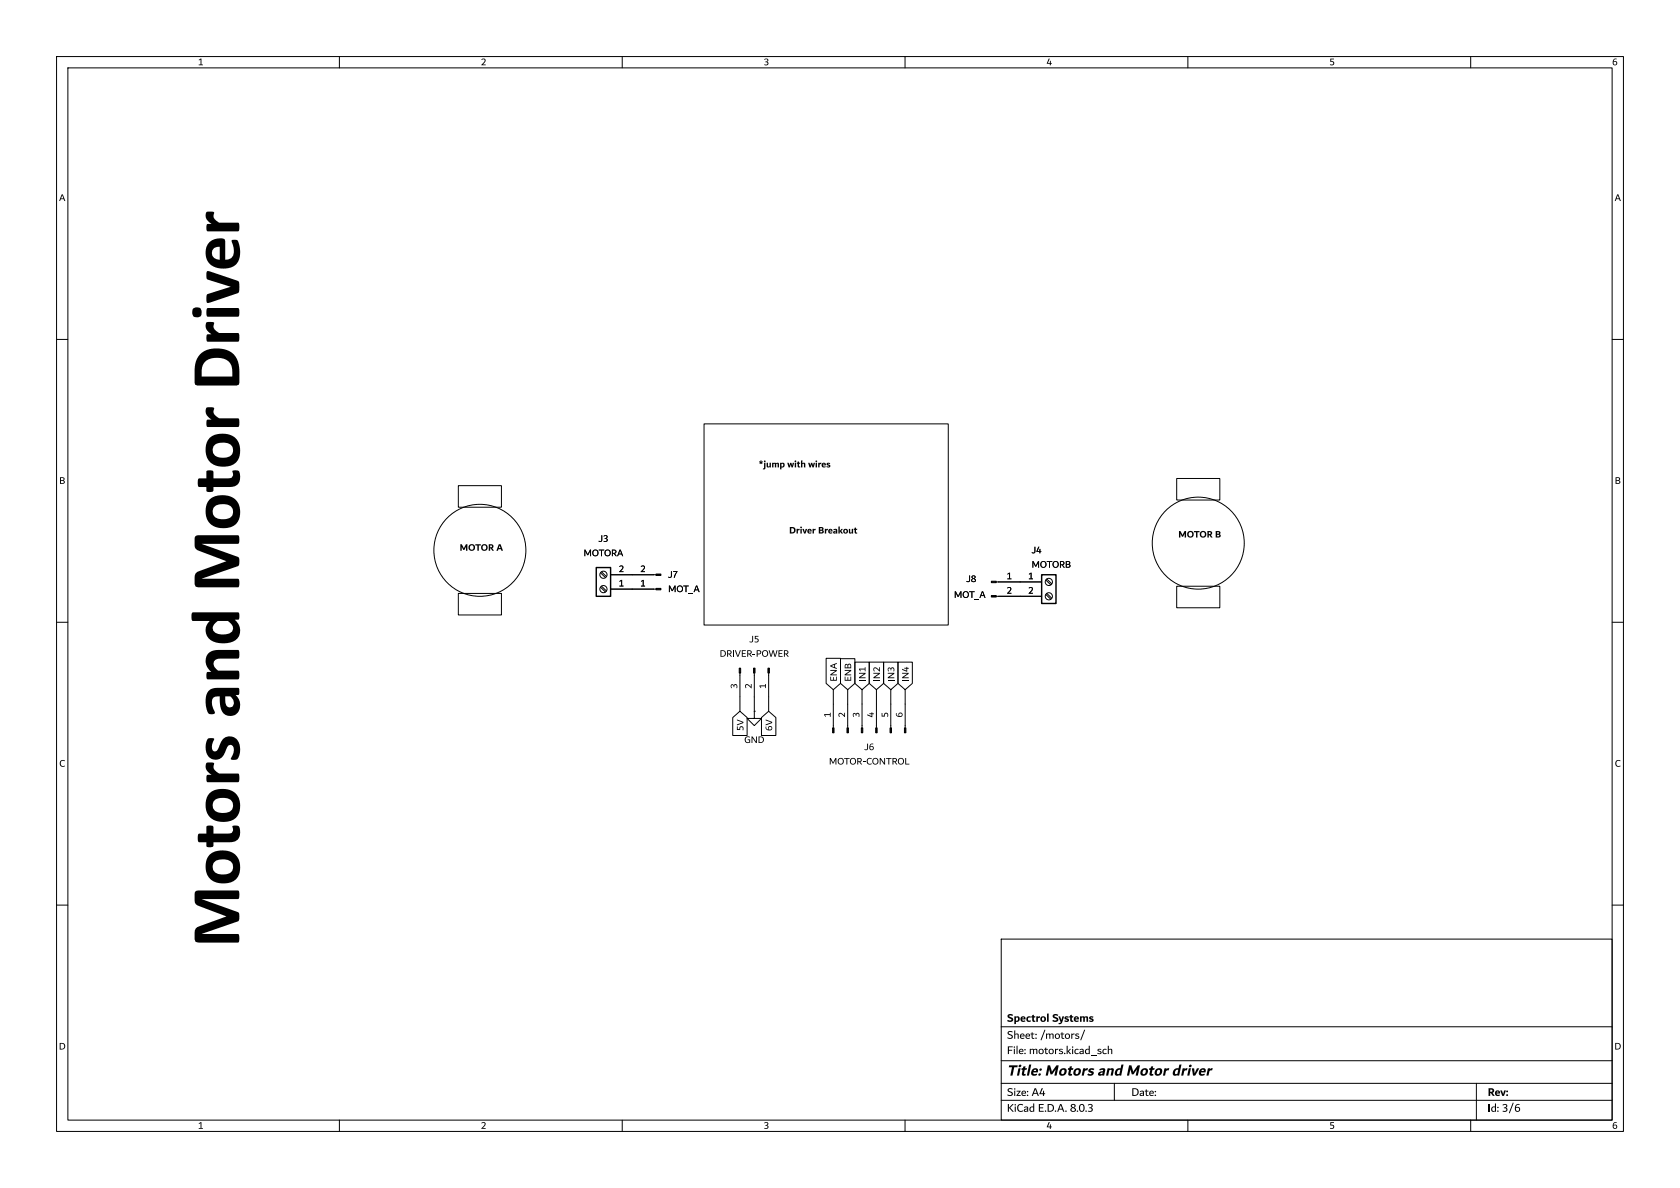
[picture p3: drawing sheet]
<svg xmlns="http://www.w3.org/2000/svg" width="297mm" height="210mm" viewBox="0 0 297 210" stroke-linecap="round" stroke-linejoin="round" font-family="sans-serif">
<defs><g id="words">
<text font-size="12.4" x="45" y="167.5" transform="rotate(-90 45 167.5)">MotorsandMotorDriver</text>
<text font-size="2.8" x="178" y="191.7">Title:MotorsandMotordriver</text>
<g font-size="2.1">
<text x="178" y="184.8">Sheet:/motors/</text>
<text x="178" y="181.8">SpectrolSystems</text>
<text x="178" y="187.5">File:motors.kicad_sch</text>
<text x="178" y="194.9">Size:A4</text>
<text x="200" y="194.9">Date:</text>
<text x="263" y="194.9">Rev:</text>
</g>
<g font-size="1.8">
<text x="134.1" y="83.6">*jumpwithwires</text>
<text x="139.5" y="95.3">DriverBreakout</text>
<text x="109.4" y="101.3">2</text>
<text x="113.2" y="101.3">2</text>
<text x="109.4" y="103.9">1</text>
<text x="113.2" y="103.9">1</text>
<text x="178" y="102.6">1</text>
<text x="178" y="105.2">2</text>
<text x="181.8" y="102.6">1</text>
<text x="181.8" y="105.2">2</text>
<text x="130.6" y="121.8" transform="rotate(-90 130.6 121.8)">3</text>
<text x="133.1" y="121.8" transform="rotate(-90 133.1 121.8)">2</text>
<text x="135.6" y="121.8" transform="rotate(-90 135.6 121.8)">1</text>
<text x="147.1" y="126.8" transform="rotate(-90 147.1 126.8)">1</text>
<text x="149.6" y="126.8" transform="rotate(-90 149.6 126.8)">2</text>
<text x="152.1" y="126.8" transform="rotate(-90 152.1 126.8)">3</text>
<text x="154.7" y="126.8" transform="rotate(-90 154.7 126.8)">4</text>
<text x="157.2" y="126.8" transform="rotate(-90 157.2 126.8)">5</text>
<text x="159.8" y="126.8" transform="rotate(-90 159.8 126.8)">6</text>
</g>
</g></defs>
<g fill="none" stroke="#000" stroke-width=".18">
<path d="M10 10h277v190h-277zM12 12h273v186h-273zM60 10v2M110 10v2M160 10v2M210 10v2M260 10v2M10 60h2M285 60h2M124.5 74.9h43.1v35.6h-43.1zM81 85.9h7.6v3.8h-7.6zM208 84.6h7.6v3.8h-7.6z"/>
<path d="M10 110h2M81 104.9h7.6v3.8h-7.6zM106.2 101.3l.8 .8M106.2 103.8l.8 .8M106.3 101.1l.9 .8M106.3 103.6l.9 .9M107.9 104.1h8.1M107.9 101.6h8.1M130.8 119v6.7M133.3 119v6.7M135.9 119v6.7M146 116.4h2.6v4.4l-1.3 1.1-1.3-1.1z"/>
<path d="M148.6 116.4h2.5v4.4l-1.2 1.1-1.3-1.1zM151.1 117h2.6v3.8l-1.3 1.1-1.3-1.1zM153.7 117h2.5v3.8l-1.3 1.1-1.2-1.1zM156.2 117h2.6v3.8l-1.3 1.1-1.3-1.1zM158.7 117h2.6v3.8l-1.3 1.1-1.3-1.1zM176.1 102.9h8M176.1 105.4h8M184.9 105.1l.9 .8M184.9 102.5l.9 .9M185.1 104.9l.8 .8M185.1 102.4l.8 .8M208 103.6h7.6v3.8h-7.6z"/>
<path d="M285 110h2M129.5 126.8l1.3-1.1 1.3 1.1v3.2h-2.6zM133.3 125.7v1.3h1.3l-1.3 1.3-1.2-1.3h1.2M133.3 125.7h.1M134.6 126.8l1.3-1.1 1.3 1.1v3.2h-2.6zM147.3 121.9v6.8M149.9 121.9v6.8M152.4 121.9v6.8M154.9 121.9v6.8M157.5 121.9v6.8M160 121.9v6.8M10 160h2"/>
<path d="M285 160h2M177 166h108v32h-108zM60 198v2M110 198v2M160 198v2M177 194.5h108M177 191.5h108M177 187.5h108M177 181.5h108M197 191.5v3M210 198v2M260 198v2"/>
<path d="M261 191.5v6.5"/>
<circle cx="84.8" cy="97.3" r="8.1"/>
<circle cx="211.8" cy="96" r="8.1"/>
<circle cx="106.7" cy="104.1" r=".63"/>
<circle cx="106.7" cy="101.6" r=".63"/>
<circle cx="185.4" cy="102.9" r=".63"/>
<circle cx="185.4" cy="105.4" r=".63"/>
</g>
<g fill="#000">
<path d="M35.1 10.6l.5-.2v1h.3v.1h-.8v-.1h.4v-.9l-.3 .2zM85.1 10.5a.45 .45 0 0 1 .7 0 .45 .45 0 0 1-.2 .7l-.2 .2h.5v.1h-.8l.1-.2a.69 .69 0 0 0 .4-.8l-.4 .1zM135.1 10.5a.35 .35 0 0 1 .5-.2 .35 .35 0 0 1 0 .6 .38 .38 0 0 1 .2 .6 .38 .38 0 0 1-.6 0v-.1a.26 .26 0 0 0 .4 0 .26 .26 0 0 0-.1-.4h-.2v-.1h.1a.24 .24 0 0 0 .2-.4 .24 .24 0 0 0-.4 .1zM185.4 10.4h.2l-.3 .7h.3v-.4h.2v.4h.1v.2h-.1v.2h-.2v-.2h-.5zM235.2 10.4h.6v.1h-.5v.3a.42 .42 0 0 1 .6 .5 .42 .42 0 0 1-.7 .2v-.1a.28 .28 0 0 0 .4 0 .28 .28 0 0 0-.2-.4l-.2-.1zM285.3 10.5l.5-.1v.1h-.4l-.1 .4a.41 .41 0 0 1 .6 .3 .41 .41 0 0 1-.5 .4 .41 .41 0 0 1-.3-.5h.2a.27 .27 0 0 0 .2 .3 .27 .27 0 0 0 .3-.4 .27 .27 0 0 0-.5 0l-.2 .1zM10.9 34.4h.2l.5 1.1h-.2l-.1-.3h-.6l-.1 .3h-.1l.1-.4h.6l-.2-.6-.2 .6h-.2zM285.9 34.4h.2l.5 1.1h-.2l-.1-.3h-.6l-.1 .3h-.1l.1-.4h.6l-.2-.6-.2 .6h-.2zM10.6 84.4h.4a.3 .3 0 0 1 .4 .1 .3 .3 0 0 1-.2 .4 .32 .32 0 0 1 .2 .4 .32 .32 0 0 1-.4 .2h-.4v-.1h.6v-.3l-.4-.1v.4h-.2v-.5l.5-.1 .1-.2-.4-.1v.4h-.2zM81.4 96.2h.2l.4 .7 .4-.7h.2v1.2h-.2v-.8l-.3 .6h-.2l-.3-.6v.8h-.2zM83 96.3a.6 .6 0 0 1 .9 .1 .6 .6 0 0 1-.3 .9 .6 .6 0 0 1-.8-.5h.3a.36 .36 0 0 0 .4 .3 .36 .36 0 0 0 .3-.5 .36 .36 0 0 0-.5-.2l-.2 .4h-.3zM84 96.2h1v.2h-.4v1h-.2v-1h-.4z"/>
<path d="M85.2 96.3a.6 .6 0 0 1 1 .1 .6 .6 0 0 1-.4 .9 .6 .6 0 0 1-.8-.5h.3a.36 .36 0 0 0 .4 .3 .36 .36 0 0 0 .3-.5 .36 .36 0 0 0-.5-.2l-.2 .4h-.3zM86.4 96.2h.4a.36 .36 0 0 1 .4 .3 .36 .36 0 0 1-.2 .4l.3 .5h-.3l-.2-.5h-.1v.5h-.3v-.7h.3a.19 .19 0 0 0 .3 0 .19 .19 0 0 0-.2-.3h-.1v.3h-.3zM88.2 96.2h.3l.4 1.2h-.3l-.1-.3h-.4l-.1 .3h-.2l.1-.5h.6l-.2-.5-.1 .5h-.3zM103.3 97.2h.2l.4 .8 .4-.8h.2v1.1h-.2v-.9l-.3 .7h-.2l-.3-.7v.9h-.2zM104.9 97.3a.57 .57 0 0 1 .9 .1 .57 .57 0 0 1-.3 .8 .57 .57 0 0 1-.8-.5h.2a.42 .42 0 0 0 .6 .5 .42 .42 0 0 0 .1-.8 .38 .38 0 0 0-.5-.1 .38 .38 0 0 0-.2 .4h-.2zM106.3 94.6h.2v.8a.39 .39 0 0 1-.3 .4 .39 .39 0 0 1-.4-.1l.1-.1 .2 .1 .2-.2zM105.9 97.2h.9v.1h-.4v1h-.1v-1h-.4zM106.7 94.8a.34 .34 0 0 1 .5-.2 .34 .34 0 0 1 0 .6 .38 .38 0 0 1 .1 .5 .38 .38 0 0 1-.6 0v-.1a.26 .26 0 0 0 .5 .1 .26 .26 0 0 0-.1-.4h-.2v-.2h.1a.23 .23 0 0 0 .2-.4 .23 .23 0 0 0-.4 .1zM107 97.3a.57 .57 0 0 1 .9 .1 .57 .57 0 0 1-.3 .8 .57 .57 0 0 1-.7-.5h.1a.42 .42 0 0 0 .6 .5 .42 .42 0 0 0 .1-.8 .38 .38 0 0 0-.4-.1 .38 .38 0 0 0-.3 .4h-.1zM108.2 97.2h.4a.36 .36 0 0 1 .4 .2 .36 .36 0 0 1-.3 .5l.3 .4h-.1l-.4-.4h-.2v.4h-.1v-.6h.5l.1-.2-.1-.2h-.4v.4h-.1zM109.5 97.2h.2l.5 1.1h-.2l-.1-.3h-.5l-.1 .3h-.2l.2-.4h.5l-.2-.6-.2 .6h-.1zM134.2 81.5l.3 .1-.1-.2h.2v.2l.2-.1 .1 .2-.2 .1 .1 .1-.2 .2-.1-.2-.1 .2-.2-.2 .2-.1-.2-.1z"/>
<path d="M139.6 93.2h.4a.58 .58 0 0 1 .6 .5 .58 .58 0 0 1-.6 .6h-.4v-.2h.3a.38 .38 0 0 0 .5-.4 .38 .38 0 0 0-.5-.3v.7h-.3zM141 81.6h.2v.2h.3l-.1 .2h-.2l.1 .4h.1v.2l-.4-.1v-.5h-.1zM141.6 81.4h.3v.5l.3-.1 .1 .1 .1 .7h-.3l-.1-.6h-.1v.6h-.3zM144.8 93.2h.4a.3 .3 0 0 1 .4 .1 .3 .3 0 0 1-.2 .4 .32 .32 0 0 1 .2 .4 .32 .32 0 0 1-.4 .2h-.4v-.2h.4a.15 .15 0 0 0 .2-.1 .15 .15 0 0 0-.2-.2h-.2v.3h-.2v-.5h.3a.14 .14 0 0 0 .2-.1 .14 .14 0 0 0-.1-.1h-.2v.2h-.2zM148.2 93.1h.3v.8l.3-.4h.2l-.3 .4 .3 .4h-.3l-.2-.4v.4h-.3zM151.1 93.3h.2v.2h.3l-.1 .2h-.2v.4h.2v.2l-.4-.1v-.5h-.2zM182.9 96.7h.1v.8a.39 .39 0 0 1-.2 .3 .39 .39 0 0 1-.4-.1l.1-.1 .2 .1 .2-.1zM182.5 99.2h.2l.4 .8 .4-.8h.2v1.1h-.2v-.8l-.3 .7h-.2l-.3-.7v.8h-.2zM183.6 96.7h.1l-.3 .7h.4v-.4h.1v.4h.2v.2h-.2v.2h-.1v-.2h-.6zM184.1 99.3a.57 .57 0 0 1 .9 .1 .57 .57 0 0 1-.3 .9 .57 .57 0 0 1-.8-.5h.2a.42 .42 0 0 0 .6 .4 .42 .42 0 0 0 .1-.7 .38 .38 0 0 0-.5-.2 .38 .38 0 0 0-.2 .5h-.2zM185.1 99.2h.9v.1h-.4v1h-.1v-1h-.4zM186.2 99.3a.57 .57 0 0 1 .9 .1 .57 .57 0 0 1-.3 .9 .57 .57 0 0 1-.7-.5h.1a.42 .42 0 0 0 .6 .4 .42 .42 0 0 0 .1-.7 .38 .38 0 0 0-.4-.2 .38 .38 0 0 0-.3 .5h-.1z"/>
<path d="M187.4 99.2h.4a.36 .36 0 0 1 .4 .3 .36 .36 0 0 1-.3 .4l.3 .4h-.1l-.4-.4h-.1v.4h-.2v-.5h.5l.1-.3-.1-.1-.3-.1v.5h-.2zM188.4 99.2h.4a.29 .29 0 0 1 .4 .2 .29 .29 0 0 1-.2 .3 .32 .32 0 0 1 .2 .4 .32 .32 0 0 1-.4 .2h-.4v-.1h.6v-.3l-.4-.1v.4h-.2v-.5h.5l.1-.3-.4-.1v.4h-.2zM208.4 93.9h.3l.4 .7 .3-.7h.3v1.1h-.3v-.7l-.2 .6h-.2l-.3-.6v.7h-.3zM210 94a.6 .6 0 0 1 1 .1 .6 .6 0 0 1-.4 .9 .6 .6 0 0 1-.7-.6h.2a.36 .36 0 0 0 .5 .3 .36 .36 0 0 0 .2-.4 .36 .36 0 0 0-.5-.2l-.2 .3h-.2zM211.1 93.9h1v.2h-.4v.9h-.3v-.9h-.3zM212.3 94a.6 .6 0 0 1 .9 .1 .6 .6 0 0 1-.3 .9 .6 .6 0 0 1-.8-.6h.3a.36 .36 0 0 0 .4 .3 .36 .36 0 0 0 .3-.4 .36 .36 0 0 0-.5-.2l-.2 .3h-.3zM213.5 93.9h.3a.36 .36 0 0 1 .5 .2 .36 .36 0 0 1-.2 .5l.3 .4h-.3l-.3-.4h-.1v.4h-.2v-.6h.2a.19 .19 0 0 0 .3-.1 .19 .19 0 0 0-.2-.2h-.1v.3h-.2zM214.9 93.9h.4a.3 .3 0 0 1 .4 .1 .3 .3 0 0 1-.1 .4 .32 .32 0 0 1 .2 .4 .32 .32 0 0 1-.4 .2h-.5v-.2h.5a.15 .15 0 0 0 .2-.1 .15 .15 0 0 0-.2-.2h-.2v.3h-.3v-.5h.4a.14 .14 0 0 0 .2-.1 .14 .14 0 0 0-.2-.1h-.1v.2h-.3zM285.6 84.4h.4a.3 .3 0 0 1 .4 .1 .3 .3 0 0 1-.2 .4 .32 .32 0 0 1 .3 .4 .32 .32 0 0 1-.5 .2h-.4v-.1h.6v-.3l-.4-.1v.4h-.2v-.5l.5-.1 .1-.2-.4-.1v.4h-.2zM118.6 101h.2v.8a.39 .39 0 0 1-.3 .3 .39 .39 0 0 1-.4-.1l.1-.1 .2 .1 .2-.1zM118.3 103.5h.1l.4 .8 .4-.8h.2v1.2h-.1v-.9l-.4 .7h-.1l-.4-.7v.9h-.1zM119 101h.8l-.5 1.1h-.2l.1-.2 .4-.8h-.6z"/>
<path d="M119.8 103.7a.57 .57 0 0 1 .9 0 .57 .57 0 0 1-.3 .9 .57 .57 0 0 1-.7-.5h.1a.42 .42 0 0 0 .6 .4 .42 .42 0 0 0 .1-.7 .38 .38 0 0 0-.5-.1 .38 .38 0 0 0-.2 .4h-.1zM121.8 104.8h.7v.1h-.7zM120.8 103.5h1v.2h-.4v1h-.2v-1h-.4zM123.1 103.5h.2l.4 1.2h-.2l-.1-.4h-.5l-.1 .4h-.2l.2-.5h.5l-.2-.5-.1 .5h-.2zM127.4 114.9h.3a.58 .58 0 0 1 .6 .6 .58 .58 0 0 1-.6 .6h-.3v-.1a.51 .51 0 0 0 .7-.2 .51 .51 0 0 0-.2-.7h-.4v.9h-.1zM128.5 114.9h.4a.36 .36 0 0 1 .4 .3 .36 .36 0 0 1-.2 .4l.3 .5h-.2l-.3-.4h-.2v.4h-.2v-.6h.5l.2-.2-.1-.2h-.4v.4h-.2zM129.6 114.9h.1v1.2h-.1zM129.9 114.9h.2l.3 1 .4-1h.2l-.5 1.2h-.2zM131.1 114.9h.8v.2h-.6v.3h.5v.2h-.5v.4h.6v.1h-.8zM132.1 114.9h.4a.36 .36 0 0 1 .4 .3 .36 .36 0 0 1-.3 .4l.4 .5h-.2l-.4-.4h-.1v.4h-.2v-.6h.5l.1-.2-.1-.2h-.3v.4h-.2zM133 112.4h.1v.8a.39 .39 0 0 1-.2 .4 .39 .39 0 0 1-.4-.1l.1-.1h.2l.2-.1zM133 115.5h.5v.2h-.5z"/>
<path d="M133.4 112.4h.7v.1h-.5v.4a.41 .41 0 0 1 .5 .4 .41 .41 0 0 1-.7 .2v-.1a.27 .27 0 0 0 .5 0 .27 .27 0 0 0-.2-.4l-.3-.1zM133.8 114.9h.4a.37 .37 0 0 1 .4 .4 .37 .37 0 0 1-.5 .4h-.2v.4h-.1v-.6a.47 .47 0 0 0 .6-.1v-.3h-.5v.4h-.1zM134.9 115.1a.57 .57 0 0 1 .9 .1 .57 .57 0 0 1-.3 .8 .57 .57 0 0 1-.8-.5h.2a.42 .42 0 0 0 .6 .4 .42 .42 0 0 0 .1-.7 .38 .38 0 0 0-.5-.1 .38 .38 0 0 0-.2 .4h-.2zM135.9 114.9h.2l.2 1 .3-1h.2l.2 1 .3-1h.1l-.3 1.2h-.2l-.2-1-.3 1h-.2zM137.6 114.9h.8v.2h-.6v.3h.5v.2h-.5v.4h.6v.1h-.8zM138.6 114.9h.4a.36 .36 0 0 1 .4 .3 .36 .36 0 0 1-.3 .4l.3 .5h-.1l-.4-.4h-.1v.4h-.2v-.6h.5l.1-.2-.1-.2h-.3v.4h-.2zM146.8 118.4h1.1v.2l-.9 .6h.9v.2h-1.1v-.2l.9-.6h-.9zM146.8 117.6l1.1-.4v.2l-.3 .1v.5l.3 .1v.2l-1.1-.5 .1-.1 .6 .2v-.4l-.6 .2zM149.3 118.4h1.2v.2l-.9 .6h.9v.2h-1.2v-.2l.9-.6h-.9zM149.4 117.4h.3l.2 .1a.32 .32 0 0 1 .4-.2 .32 .32 0 0 1 .2 .4v.4h-1.2v-.4h.2v.3h.3v-.3h.2v.3h.3l-.1-.5h-.2v.2l-.4-.2-.3 .2zM151.9 118.9h1.1v.2l-.9 .6h.9v.2h-1.1v-.2l.9-.6h-.9zM151.9 118.2h1v-.3h.1v.8h-.1v-.3h-.9l.2 .2-.1 .1z"/>
<path d="M154.4 118.9h1.2v.2l-1 .6h1v.2h-1.2v-.2l.9-.6h-.9zM154.5 118a.78 .78 0 0 1 .9 .4v-.4h.2v.7l-.2-.1a.55 .55 0 0 0-.9-.3l.1 .3-.1 .1-.1-.4zM156.9 118.9h1.2v.2l-.9 .6h.9v.2h-1.2v-.2l1-.6h-1zM157 118h.3l.2 .2a.38 .38 0 0 1 .6-.1 .38 .38 0 0 1 0 .6h-.2a.26 .26 0 0 0 .1-.5 .26 .26 0 0 0-.4 .1v.2h-.2v-.1a.23 .23 0 0 0-.3-.2 .23 .23 0 0 0 .1 .4l-.1 .1-.2-.3zM159.5 118.9h1.1v.2l-.9 .6h.9v.2h-1.1v-.2l.9-.6h-.9zM159.5 118.2l.7 .3v-.3h-.3v-.2h.3v-.1h.2v.1h.2v.2h-.2v.5l-.9-.3zM168.8 104.5h.2l.4 .9 .4-.9h.2v1.2h-.2v-.9l-.3 .7h-.2l-.3-.7v.9h-.2zM170.3 104.7a.57 .57 0 0 1 .9 0 .57 .57 0 0 1-.3 .9 .57 .57 0 0 1-.7-.5h.2a.42 .42 0 0 0 .5 .4 .42 .42 0 0 0 .1-.7 .38 .38 0 0 0-.4-.1 .38 .38 0 0 0-.2 .4h-.2zM171.3 101.7h.2v.8a.39 .39 0 0 1-.3 .4 .39 .39 0 0 1-.4-.1l.1-.1 .2 .1 .2-.1zM171.8 101.8a.33 .33 0 0 1 .6 0 .33 .33 0 0 1-.1 .5 .37 .37 0 0 1 .2 .5 .37 .37 0 0 1-.6 .1l-.2-.3h.2a.26 .26 0 0 0 .3 .2 .26 .26 0 0 0 0-.5 .26 .26 0 0 0-.3 .3h-.2l.2-.3-.2-.3h.2a.2 .2 0 0 0 .3 .2 .2 .2 0 0 0 .1-.3 .2 .2 0 0 0-.4 0l-.2 .1zM172.3 105.8h.8v.2h-.8zM171.3 104.5h1v.2h-.4v1h-.2v-1h-.4z"/>
<path d="M173.6 104.5h.2l.4 1.2h-.1l-.2-.3h-.5l-.1 .3h-.1l.1-.5h.6l-.2-.5-.2 .5h-.2zM10.7 134.5l.5-.2 .3 .1-.1 .2a.45 .45 0 0 0-.7 .4 .45 .45 0 0 0 .7 .3l.1 .1a.62 .62 0 0 1-.9-.1 .62 .62 0 0 1 .1-.8zM130.3 127.2l1.1 .4v.2l-1.1 .4v-.1l1-.4-1-.4zM130.3 128.4h.1v.5h.3a.41 .41 0 0 1 .5-.5 .41 .41 0 0 1 .2 .7h-.2a.29 .29 0 0 0 .1-.4 .29 .29 0 0 0-.4-.1 .29 .29 0 0 0 0 .4l-.6 .1zM131.8 130.3l.5-.1 .3 .1-.1 .1a.44 .44 0 0 0-.7 .3 .44 .44 0 0 0 .7 .5v-.4h-.3v-.1h.4v.6a.62 .62 0 0 1-.8-.1 .62 .62 0 0 1 0-.9zM132.9 130.2h.1l.7 .9v-.9h.1v1.1h-.2l-.6-.9v.9h-.1zM134.1 130.2h.3a.58 .58 0 0 1 .7 .6 .58 .58 0 0 1-.7 .5h-.3v-.1a.51 .51 0 0 0 .7-.1 .51 .51 0 0 0-.1-.7l-.4-.1v.9h-.2zM135.4 127.2l1.1 .4v.2l-1.1 .4v-.1l1-.4-1-.4zM135.4 128.4h.1l.1 .5 .3 .1-.1-.3h.1a.25 .25 0 0 0 .4 .2 .25 .25 0 0 0 0-.4 .25 .25 0 0 0-.4 .2h-.1a.4 .4 0 0 1 .5-.3 .4 .4 0 0 1 .3 .5 .4 .4 0 0 1-.6 .2 .53 .53 0 0 1-.6-.7zM146.8 119.6h.1v.6h.4v-.5h.1v.5h.4v-.6h.1v.7h-1.1zM146.7 134h.2l.4 .8 .4-.8h.2v1.1h-.2v-.8l-.3 .7h-.2l-.4-.7v.8h-.1zM148.2 134.1a.57 .57 0 0 1 .9 .1 .57 .57 0 0 1-.3 .9 .57 .57 0 0 1-.7-.5h.2a.42 .42 0 0 0 .5 .4 .42 .42 0 0 0 .1-.7 .38 .38 0 0 0-.4-.2 .38 .38 0 0 0-.2 .5h-.2z"/>
<path d="M149.2 134h1v.1h-.4v1h-.2v-1h-.4zM149.3 119.6h.2v.6h.3v-.5h.2v.5h.3v-.6h.2v.7h-1.2zM150.4 134.1a.57 .57 0 0 1 .9 .1 .57 .57 0 0 1-.3 .9 .57 .57 0 0 1-.8-.5h.2a.42 .42 0 0 0 .6 .4 .42 .42 0 0 0 .1-.7 .38 .38 0 0 0-.5-.2 .38 .38 0 0 0-.2 .5h-.2zM151.6 134h.3a.36 .36 0 0 1 .5 .3 .36 .36 0 0 1-.3 .4l.3 .4h-.2l-.3-.4h-.2v.4h-.1v-.5h.4l.2-.3-.1-.1-.4-.1v.5h-.1zM152.5 134.6h.5v.1h-.5zM151.9 120.2h1.1v.1h-1.1zM153.3 131.5h.2v.8a.39 .39 0 0 1-.3 .3 .39 .39 0 0 1-.4-.1l.1-.1 .2 .1 .2-.1zM153.4 134.1l.4-.1 .3 .1v.1a.43 .43 0 0 0-.7 .4 .43 .43 0 0 0 .7 .3v.2a.6 .6 0 0 1-.8-.1 .6 .6 0 0 1 .1-.9zM153.9 131.5h.5v.1h-.4l-.1 .4a.4 .4 0 0 1 .5 .2 .4 .4 0 0 1-.4 .5 .4 .4 0 0 1-.3-.6h.1a.26 .26 0 0 0 .3 .4 .26 .26 0 0 0 .2-.4 .26 .26 0 0 0-.4 0h-.2zM154.4 134.1a.57 .57 0 0 1 .9 .1 .57 .57 0 0 1-.3 .9 .57 .57 0 0 1-.8-.5h.2a.42 .42 0 0 0 .6 .4 .42 .42 0 0 0 .1-.7 .38 .38 0 0 0-.5-.2 .38 .38 0 0 0-.2 .5h-.2zM154.4 120.2h1.2v.1h-1.2zM155.5 134h.2l.6 .9v-.9h.2v1.1h-.2l-.6-.9v.9h-.2z"/>
<path d="M156.6 134h1v.1h-.4v1h-.2v-1h-.4zM156.9 120.2h1.2v.1h-1.2zM157.8 134h.4a.36 .36 0 0 1 .4 .3 .36 .36 0 0 1-.3 .4l.3 .4h-.1l-.4-.4h-.2v.4h-.1v-.5h.5l.1-.3-.1-.1-.4-.1v.5h-.1zM158.9 134.1a.57 .57 0 0 1 .9 .1 .57 .57 0 0 1-.3 .9 .57 .57 0 0 1-.8-.5h.2a.42 .42 0 0 0 .6 .4 .42 .42 0 0 0 .1-.7 .38 .38 0 0 0-.5-.2 .38 .38 0 0 0-.2 .5h-.2zM160 134h.2v1h.6v.1h-.8zM159.5 120.2h1.1v.1h-1.1zM285.7 134.5l.5-.2 .3 .1-.1 .2a.44 .44 0 0 0-.7 .4 .44 .44 0 0 0 .7 .3l.1 .1a.62 .62 0 0 1-.8-.1 .62 .62 0 0 1 0-.8zM10.5 184.4h.4a.59 .59 0 0 1 .6 .6 .59 .59 0 0 1-.6 .5h-.4v-.1a.53 .53 0 0 0 .8-.1 .53 .53 0 0 0-.1-.7l-.5-.1v.9h-.2zM35.1 198.6l.5-.2v1h.3v.1h-.8v-.1h.4v-.9l-.3 .2zM85.1 198.5a.45 .45 0 0 1 .7 0 .45 .45 0 0 1-.2 .7l-.2 .2h.5v.1h-.8l.1-.2a.69 .69 0 0 0 .4-.8l-.4 .1zM135.1 198.5a.35 .35 0 0 1 .5-.1 .35 .35 0 0 1 0 .5 .38 .38 0 0 1 .2 .6 .38 .38 0 0 1-.6 0v-.1a.26 .26 0 0 0 .4 0 .26 .26 0 0 0-.1-.4h-.2v-.1h.1a.24 .24 0 0 0 .2-.4 .24 .24 0 0 0-.4 .1zM178.2 192.5l.4-.2 .4 .2v.1l-.2-.1a.27 .27 0 0 0-.5 .2 .27 .27 0 0 0 .4 .3 .44 .44 0 0 1 .3 .6 .44 .44 0 0 1-.7 .1l-.2-.1 .1-.1 .1 .1a.32 .32 0 0 0 .6-.2 .3 .3 0 0 0-.5-.3l-.3-.3z"/>
<path d="M178.2 182.4l.4-.2 .4 .2v.1l-.2-.1a.27 .27 0 0 0-.5 .2 .27 .27 0 0 0 .4 .3 .44 .44 0 0 1 .3 .6 .44 .44 0 0 1-.7 .1l-.2-.1 .1-.1 .1 .1a.32 .32 0 0 0 .6-.2 .3 .3 0 0 0-.5-.3l-.3-.3zM178.2 179.4l.4-.2 .5 .2-.1 .2-.5-.1v.2a.49 .49 0 0 1 .6 .3 .49 .49 0 0 1-.2 .6h-.5l-.4-.1 .2-.2 .2 .1a.23 .23 0 0 0 .3 .1 .23 .23 0 0 0 .1-.4 .23 .23 0 0 0-.3-.1l-.3-.2zM178.2 195.2h.2v.6l.6-.6h.2l-.6 .6 .6 .7h-.2l-.6-.7v.7h-.2zM178.2 185h.8v.1h-.6v.5h.5v.1h-.5v.6h-.2zM179.4 195.6h.2v.9h-.2zM179.7 184.9h.2v1.4h-.2zM179.3 182.2h.2v.6l.2-.1a.28 .28 0 0 1 .4 .3v.6h-.2v-.6l-.2-.2-.2 .1v.7h-.2zM178.4 188.3h1.5v.4h-.6l-.3 1.4h-.4l.3-1.4h-.6zM180 195.3l.5-.2 .4 .2-.1 .1a.51 .51 0 0 0-.8 .5 .51 .51 0 0 0 .8 .4l.1 .1a.71 .71 0 0 1-1-.1 .71 .71 0 0 1 .1-1zM180.9 188.5h.4l-.1 .3h.4l-.1 .3h-.3l-.2 .6 .1 .2 .2-.1v.3a.39 .39 0 0 1-.4 .1 .39 .39 0 0 1-.2-.4l.1-.7h-.2v-.3h.3zM181 195.7l.5-.1 .3 .2v.7h-.7l-.1-.2 .5 .1 .1-.3-.4 .2h-.2v-.1l.6-.2a.27 .27 0 0 0-.2-.3 .27 .27 0 0 0-.3 .2zM181.9 188.2h.4l-.4 1.9h-.4z"/>
<path d="M182.7 195.1h.1v1.4h-.1a.41 .41 0 0 1-.5 0 .41 .41 0 0 1-.2-.4h.2l.1 .3 .4-.1v-.5h-.4l-.1 .3h-.2l.2-.4 .5-.1zM182.4 182.5h.2v.2h.3l-.1 .2h-.2v.5l.2 .1v.1l-.4-.1v-.6h-.2v-.2h.2zM182.5 179.4h.3v.2h.2v.3h-.2v.5h.2v.2l-.5-.1v-.6h-.2zM182.9 192.4h.2l.6 1.3h-.2l-.2-.3h-.6l-.1 .3h-.2l.2-.5h.7l-.3-.6-.2 .6h-.2zM183.7 195.2h.8v.1h-.7v.5h.6v.1h-.6v.5h.7v.1h-.8zM184.7 182l.1 .1-.7 1.8h-.1zM184.1 192.4h.3l-.4 .9h.4v-.5h.2v.5h.2v.1h-.2v.3h-.2v-.3h-.6zM185.1 179.2h.3v1.4h-.3zM184.8 185.2h.2v.2h.3v.2h-.3v.5l.2 .1v.1l-.4-.1v-.6h-.2v-.2h.2zM185.2 195.2h.4a.68 .68 0 0 1 .7 .7 .68 .68 0 0 1-.7 .6h-.4v-.1h.2a.53 .53 0 0 0 .7-.4 .53 .53 0 0 0-.5-.7h-.2v1.1h-.2zM185.4 198.4h.2l-.3 .7h.3v-.3h.2v.3h.1v.2h-.1v.2h-.2v-.2h-.5zM186.2 179.4l.4-.2 .5 .2-.2 .2-.4-.1v.2a.49 .49 0 0 1 .5 .3 .49 .49 0 0 1-.2 .6h-.4l-.4-.1 .2-.2 .2 .1a.23 .23 0 0 0 .3 0 .23 .23 0 0 0 .1-.3 .23 .23 0 0 0-.3-.1l-.4-.2z"/>
<path d="M185.2 188.3h.4l.4 1.2 .8-1.2h.4l-.4 1.8h-.4l.2-1.1-.6 .9h-.3l-.2-.9-.3 1.1h-.3zM187.4 195.2h.2l.6 1.3h-.2l-.2-.3h-.6l-.1 .3h-.2l.2-.5h.7l-.3-.6-.2 .6h-.2zM187.7 182.5h.1v.2h.3v.2h-.3v.5l.3 .1v.1l-.4-.1v-.6h-.2v-.2h.2zM188.6 184.9h.1v.9l.4-.4h.2l-.3 .4 .4 .5h-.3l-.4-.4v.4h-.1zM189.1 188.5h.4l-.1 .3h.4l-.1 .3h-.3l-.2 .6 .1 .2 .2-.1v.3a.39 .39 0 0 1-.4 .1 .39 .39 0 0 1-.2-.4l.1-.7h-.2v-.3h.3zM189.2 179.4h.3v.2h.2v.3h-.2v.5h.2v.2h-.3l-.2-.1v-.6h-.2zM189.4 195.2a.4 .4 0 0 1 .6 0 .4 .4 0 0 1-.1 .6 .41 .41 0 0 1 .3 .6 .41 .41 0 0 1-.6 .1l-.4-.2v-.1h.2a.31 .31 0 0 0 .5 .2 .31 .31 0 0 0 0-.5 .31 .31 0 0 0-.5 .2l-.2 .1 .3-.4-.2-.3h.2a.24 .24 0 0 0 .3 .2 .24 .24 0 0 0 .1-.4 .24 .24 0 0 0-.4 .1l-.2 .1zM191.7 182l.1 .1-.7 1.8h-.1zM191 195.3a.67 .67 0 0 1 .8 .3 .67 .67 0 0 1-.2 .8 .52 .52 0 0 1-.7 .1 .52 .52 0 0 1-.2-.6h.2a.35 .35 0 0 0 .3 .5 .35 .35 0 0 0 .3-.5 .36 .36 0 0 0-.3-.6 .36 .36 0 0 0-.3 .6h-.2zM192.5 184.9h.2v1.4h-.2a.41 .41 0 0 1-.5 0 .41 .41 0 0 1-.2-.4h.2l.1 .3 .4-.1v-.5h-.4l-.1 .3h-.2l.2-.4 .5-.1zM192.3 195.3a.41 .41 0 0 1 .6-.2 .41 .41 0 0 1 .1 .7h-.1a.43 .43 0 0 1 .2 .6 .43 .43 0 0 1-.6 .1h-.2l.1-.2a.31 .31 0 0 0 .4 .1 .31 .31 0 0 0 .1-.5h-.3v-.1h.1a.26 .26 0 0 0 .2-.4 .26 .26 0 0 0-.4 0zM195.8 184.9h.2v.6l.2-.1a.28 .28 0 0 1 .4 .3v.6h-.1v-.6l-.2-.2-.3 .1v.7h-.2z"/>
<path d="M197.3 189l.4-.1h.4l.1-.7h.4l-.4 1.9h-.3v-.1l-.2 .1a.42 .42 0 0 1-.5 0 .42 .42 0 0 1-.1-.5h.4a.25 .25 0 0 0 .1 .3 .25 .25 0 0 0 .3-.1l.2-.7a.47 .47 0 0 0-.6 .5h-.4zM200.2 192.4h.4a.68 .68 0 0 1 .7 .7 .68 .68 0 0 1-.7 .6h-.4v-.1h.2a.53 .53 0 0 0 .7-.4 .53 .53 0 0 0-.5-.7h-.2v1.1h-.2zM199.6 188.3h.4l.3 1.2 .8-1.2h.4l-.3 1.8h-.4l.2-1.1-.6 .9h-.3l-.3-.9-.2 1.1h-.4zM202.6 192.6h.1v.2h.4l-.1 .2h-.3v.5l.3 .1v.1l-.4-.1v-.6h-.2v-.2h.2zM203.5 188.5h.4l-.1 .3h.3l-.1 .3h-.3l-.1 .6 .1 .2 .2-.1v.3a.39 .39 0 0 1-.4 .1 .39 .39 0 0 1-.3-.4l.2-.7h-.3l.1-.3h.2zM207.6 189l.3-.1h.5l.1-.7h.4l-.4 1.9h-.4v-.1l-.2 .1a.42 .42 0 0 1-.4 0 .42 .42 0 0 1-.2-.5h.4a.25 .25 0 0 0 .2 .3 .25 .25 0 0 0 .3-.1l.1-.7a.47 .47 0 0 0-.6 .5h-.4zM235.2 198.4h.6v.1h-.5v.3a.42 .42 0 0 1 .6 .5 .42 .42 0 0 1-.7 .2v-.1a.28 .28 0 0 0 .4 0 .28 .28 0 0 0-.2-.4l-.2-.1zM263.2 195.2h.2v1.3h-.2zM263.2 192.4h.4a.43 .43 0 0 1 .5 .3 .43 .43 0 0 1-.2 .5l.3 .5h-.3l-.3-.5h-.1v.5h-.3v-.7h.3a.23 .23 0 0 0 .3-.1 .23 .23 0 0 0-.2-.3h-.1v.4h-.3zM264.3 195.1h.2v1.4h-.2a.41 .41 0 0 1-.5 0 .41 .41 0 0 1-.2-.4h.2l.1 .3 .4-.1v-.5h-.3l-.2 .3h-.2l.2-.4 .5-.1zM265.6 195.3a.41 .41 0 0 1 .6-.1 .41 .41 0 0 1 0 .6 .43 .43 0 0 1 .2 .6 .43 .43 0 0 1-.6 .1h-.2l.1-.2a.31 .31 0 0 0 .4 .1 .31 .31 0 0 0 .1-.5h-.3v-.1h.1a.26 .26 0 0 0 .3-.4 .26 .26 0 0 0-.5 0zM267.4 194.9l.2 .1-.7 1.8h-.2z"/>
<path d="M268 195.3l.6-.1v.1l-.4 .1-.2 .4a.46 .46 0 0 1 .7 .2 .46 .46 0 0 1-.4 .6 .46 .46 0 0 1-.5-.5l.2-.1a.31 .31 0 0 0 .3 .4 .31 .31 0 0 0 .3-.4 .31 .31 0 0 0-.5-.1l-.3 .1zM285.3 198.5l.5-.1v.1l-.4 .1-.1 .3a.41 .41 0 0 1 .6 .3 .41 .41 0 0 1-.5 .4 .41 .41 0 0 1-.3-.5h.2a.27 .27 0 0 0 .2 .3 .27 .27 0 0 0 .3-.3 .27 .27 0 0 0-.5-.1l-.2 .1zM285.5 184.4h.4a.59 .59 0 0 1 .6 .6 .59 .59 0 0 1-.6 .5h-.4v-.1a.53 .53 0 0 0 .8-.1 .53 .53 0 0 0-.1-.7l-.5-.1v.9h-.2z"/>
<circle cx="135.2" cy="81.5" r=".15"/>
<circle cx="140.6" cy="81.5" r=".15"/>
<circle cx="141.6" cy="93.2" r=".15"/>
<circle cx="144.3" cy="81.5" r=".15"/>
<circle cx="180.3" cy="188.4" r=".24"/>
<circle cx="184.8" cy="196.4" r=".13"/>
<circle cx="186.6" cy="196.4" r=".13"/>
<circle cx="188.4" cy="196.4" r=".13"/>
<circle cx="190.5" cy="196.4" r=".13"/>
<circle cx="192" cy="196.4" r=".13"/>
<circle cx="210.5" cy="188.4" r=".24"/>
<circle cx="264.8" cy="195.8" r=".13"/>
<circle cx="264.8" cy="196.4" r=".13"/>
</g>
<g fill="#000" stroke="#000" stroke-width=".18">
<path d="M116 101.5h.8v.2h-.8zM116 104h.8v.3h-.8zM130.7 118.1h.2v.9h-.2zM133.2 118.1h.3v.9h-.3zM135.8 118.1h.2v.9h-.2zM175.3 105.3h.8v.2h-.8zM175.3 102.7h.8v.3h-.8zM147.2 128.7h.2v.8h-.2zM149.7 128.7h.3v.8h-.3zM152.3 128.7h.2v.8h-.2zM154.8 128.7h.3v.8h-.3zM157.4 128.7h.2v.8h-.2z"/>
<path d="M159.9 128.7h.2v.8h-.2z"/>
</g>
<path d="M105.4 100.3h2.5v5.1h-2.5zM184.1 101.6h2.6v5.1h-2.6z" fill="none" stroke="#000" stroke-width=".25"/>
<use href="#words"/>
</svg>
